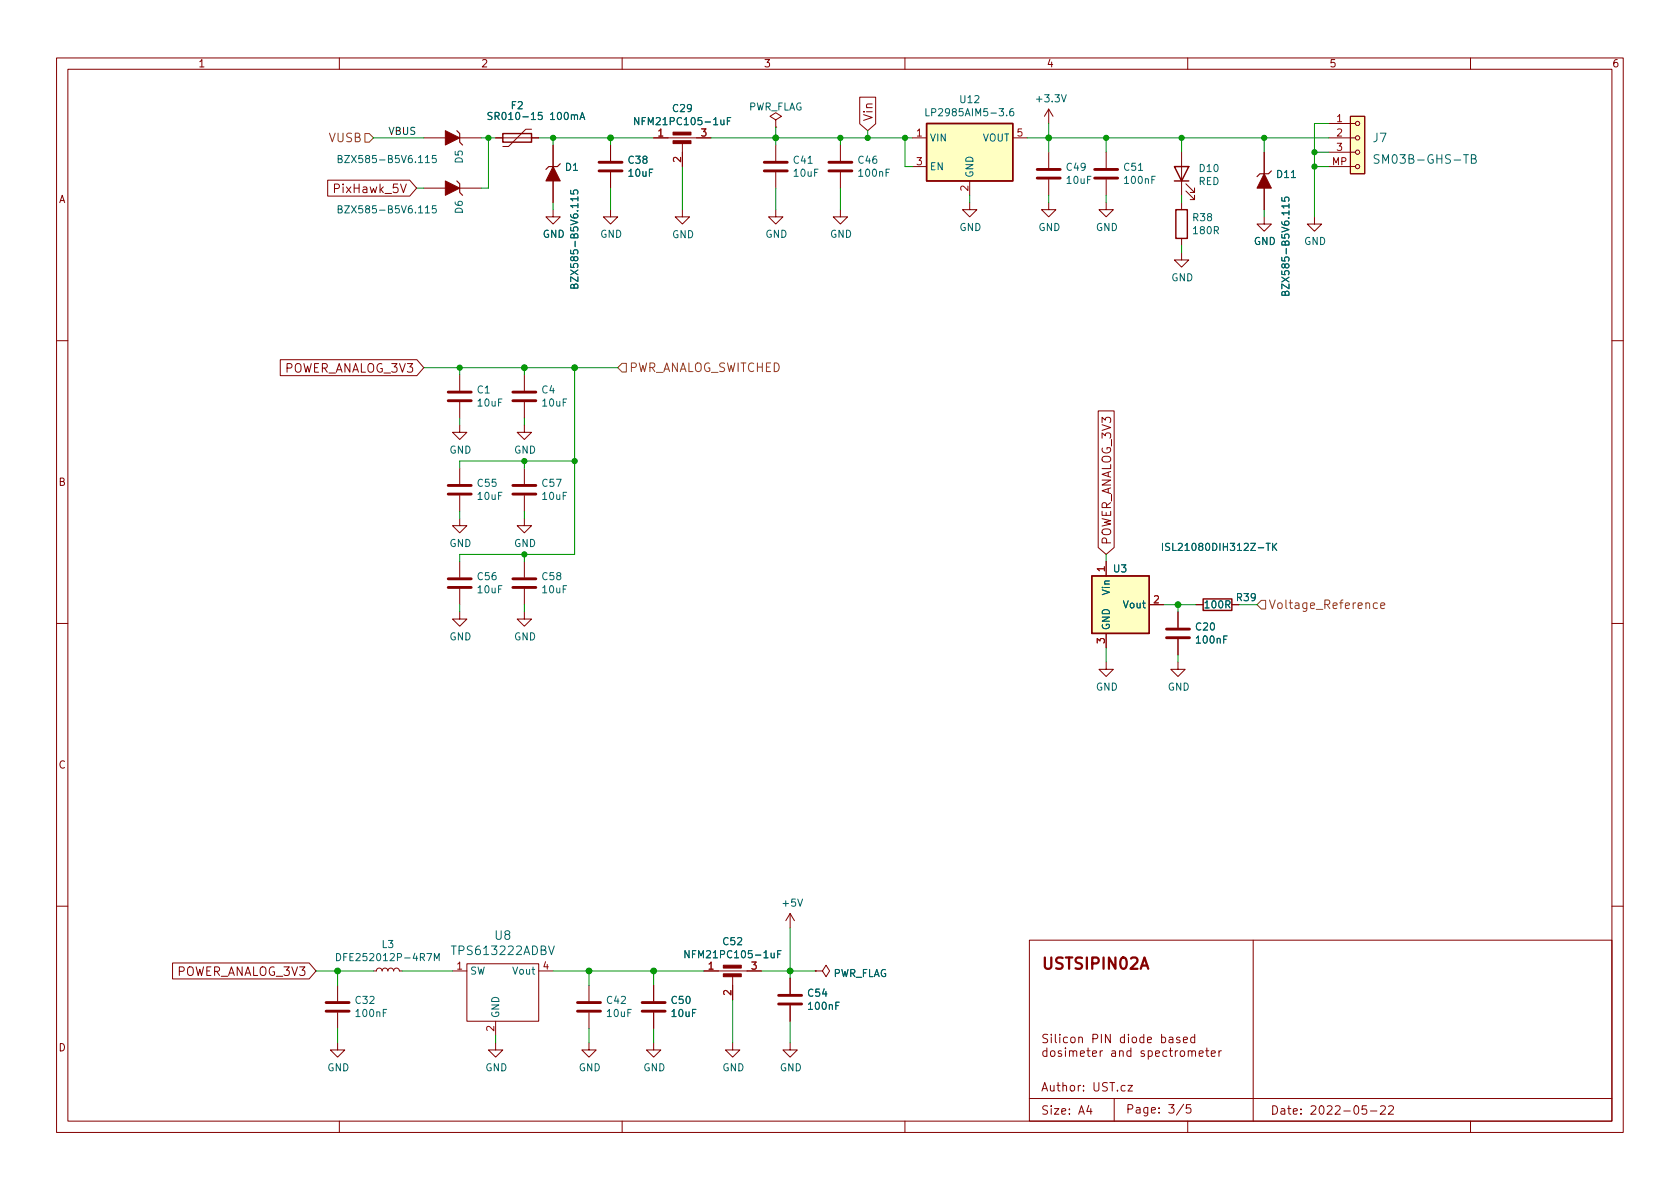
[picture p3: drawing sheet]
<svg xmlns="http://www.w3.org/2000/svg" width="297mm" height="210mm" viewBox="0 0 297 210" stroke-linecap="round" stroke-linejoin="round" font-family="sans-serif">
<defs><g id="words">
<text font-size="2.8" fill="#840000" x="184" y="172">USTSIPIN02A</text>
<g font-size="2.1" fill="#840000">
<text x="154.8" y="21.5" transform="rotate(-90 154.8 21.5)">Vin</text>
<text x="58.7" y="34.6">PixHawk_5V</text>
<text x="50.3" y="66.4">POWER_ANALOG_3V3</text>
<text x="196.9" y="96.4" transform="rotate(-90 196.9 96.4)">POWER_ANALOG_3V3</text>
<text x="31.3" y="173">POWER_ANALOG_3V3</text>
<text x="184" y="187.3">Silicon</text>
<text x="193" y="187.3">PIN</text>
<text x="198" y="187.3">diode</text>
<text x="184" y="193.5">Author:</text>
<text x="184" y="197.6">Size:</text>
<text x="190.7" y="197.6">A4</text>
<text x="193.2" y="193.5">UST.cz</text>
<text x="199" y="197.4">Page:</text>
<text x="206.5" y="197.4">3/5</text>
<text x="224.6" y="197.6">Date:</text>
<text x="231.6" y="197.6">2022-05-22</text>
</g>
<g font-size="2.1" fill="#725600">
<text x="58" y="25.6">VUSB</text>
<text x="111.2" y="66.2">PWR_ANALOG_SWITCHED</text>
<text x="224.2" y="108.2">Voltage_Reference</text>
</g>
<g font-size="2.1" fill="#006464">
<text x="242.6" y="25.6">J7</text>
<text x="242.6" y="29.4">SM03B-GHS-TB</text>
<text x="87.3" y="166.7">U8</text>
<text x="79.6" y="169.3">TPS613222ADBV</text>
</g>
<g font-size="1.8" fill="#840000">
<text x="35" y="12.3">1</text>
<text x="85" y="12.3">2</text>
<text x="135" y="12.3">3</text>
<text x="185" y="12.3">4</text>
<text x="235" y="12.3">5</text>
<text x="285" y="12.3">6</text>
<text x="10.4" y="36.3">A</text>
<text x="10.3" y="86.3">B</text>
<text x="10.3" y="136.3">C</text>
<text x="10.3" y="186.3">D</text>
</g>
<text font-size="1.8" fill="#0f0f0f" x="68.6" y="23.8">VBUS</text>
<g font-size="1.8" fill="#006464">
<text x="86" y="21.6">SR010-15</text>
<text x="90.2" y="19.7">F2</text>
<text x="97.2" y="21.6">100mA</text>
<text x="111.8" y="22.5">NFM21PC105-1uF</text>
<text x="118.7" y="20.2">C29</text>
<text x="132.4" y="19.9">PWR_FLAG</text>
<text x="163.3" y="20.9">LP2985AIM5-3.6</text>
<text x="169.5" y="18.6">U12</text>
<text x="182.9" y="18.5">+3.3V</text>
<text x="59.4" y="29.2">BZX585-B5V6.115</text>
<text x="82.2" y="29" transform="rotate(-90 82.2 29)">D5</text>
<text x="110.9" y="29.3">C38</text>
<text x="140.1" y="29.3">C41</text>
<text x="151.5" y="29.3">C46</text>
<text x="164.3" y="25.4">VIN</text>
<text x="173.7" y="25.4">VOUT</text>
<text x="99.8" y="30.6">D1</text>
<text x="110.9" y="31.6">10uF</text>
<text x="140.1" y="31.6">10uF</text>
<text x="151.5" y="31.6">100nF</text>
<text x="164.3" y="30.5">EN</text>
<text x="172.5" y="31.5" transform="rotate(-90 172.5 31.5)">GND</text>
<text x="188.3" y="30.6">C49</text>
<text x="188.3" y="32.9">10uF</text>
<text x="198.5" y="30.6">C51</text>
<text x="198.5" y="32.9">100nF</text>
<text x="211.8" y="30.8">D10</text>
<text x="211.8" y="33.1">RED</text>
<text x="225.5" y="31.9">D11</text>
<text x="59.4" y="38.1">BZX585-B5V6.115</text>
<text x="82.2" y="37.9" transform="rotate(-90 82.2 37.9)">D6</text>
<text x="169.6" y="41.2">GND</text>
<text x="183.5" y="41.2">GND</text>
<text x="193.7" y="41.2">GND</text>
<text x="210.7" y="39.5">R38</text>
<text x="210.7" y="41.8">180R</text>
<text x="95.9" y="42.4">GND</text>
<text x="106.1" y="42.4">GND</text>
<text x="118.8" y="42.5">GND</text>
<text x="135.3" y="42.4">GND</text>
<text x="146.7" y="42.4">GND</text>
<text x="221.6" y="43.7">GND</text>
<text x="230.5" y="43.7">GND</text>
<text x="102.6" y="51.3" transform="rotate(-90 102.6 51.3)">BZX585-B5V6.115</text>
<text x="207" y="50.1">GND</text>
<text x="228.4" y="52.6" transform="rotate(-90 228.4 52.6)">BZX585-B5V6.115</text>
<text x="84.2" y="70">C1</text>
<text x="95.6" y="70">C4</text>
<text x="84.2" y="72.3">10uF</text>
<text x="95.6" y="72.3">10uF</text>
<text x="79.4" y="80.6">GND</text>
<text x="90.8" y="80.6">GND</text>
<text x="84.2" y="86.5">C55</text>
<text x="84.2" y="88.8">10uF</text>
<text x="95.6" y="86.5">C57</text>
<text x="95.6" y="88.8">10uF</text>
<text x="79.4" y="97.1">GND</text>
<text x="90.8" y="97.1">GND</text>
<text x="196.7" y="101.6">U3</text>
<text x="205.2" y="97.8">ISL21080DIH312Z-TK</text>
<text x="84.2" y="103">C56</text>
<text x="84.2" y="105.3">10uF</text>
<text x="95.6" y="103">C58</text>
<text x="95.6" y="105.3">10uF</text>
<text x="196.6" y="105.4" transform="rotate(-90 196.6 105.4)">Vin</text>
<text x="198.4" y="108">Vout</text>
<text x="212.7" y="108">100R</text>
<text x="218.4" y="106.7">R39</text>
<text x="79.4" y="113.6">GND</text>
<text x="90.8" y="113.6">GND</text>
<text x="196.6" y="111.5" transform="rotate(-90 196.6 111.5)">GND</text>
<text x="211.2" y="111.9">C20</text>
<text x="211.2" y="114.2">100nF</text>
<text x="193.7" y="122.5">GND</text>
<text x="206.4" y="122.5">GND</text>
<text x="138.1" y="160.7">+5V</text>
<text x="127.6" y="167.5">C52</text>
<text x="59.1" y="170.3">DFE252012P-4R7M</text>
<text x="67.4" y="168">L3</text>
<text x="83.1" y="172.7">SW</text>
<text x="90.5" y="172.7">Vout</text>
<text x="120.7" y="169.8">NFM21PC105-1uF</text>
<text x="147.3" y="173.2">PWR_FLAG</text>
<text x="62.6" y="177.9">C32</text>
<text x="107.1" y="177.9">C42</text>
<text x="118.5" y="177.9">C50</text>
<text x="142.6" y="176.6">C54</text>
<text x="142.6" y="178.9">100nF</text>
<text x="62.6" y="180.2">100nF</text>
<text x="88.7" y="180.1" transform="rotate(-90 88.7 180.1)">GND</text>
<text x="107.1" y="180.2">10uF</text>
<text x="118.5" y="180.2">10uF</text>
<text x="57.8" y="189.8">GND</text>
<text x="85.7" y="189.8">GND</text>
<text x="102.3" y="189.8">GND</text>
<text x="113.7" y="189.8">GND</text>
<text x="127.7" y="189.8">GND</text>
<text x="137.8" y="189.8">GND</text>
</g>
<g font-size="1.8" fill="#a90000">
<text x="236.2" y="21.6">1</text>
<text x="116.2" y="24.1">1</text>
<text x="120.4" y="28.9" transform="rotate(-90 120.4 28.9)">2</text>
<text x="123.8" y="24.1">3</text>
<text x="161.9" y="24.1">1</text>
<text x="161.9" y="29.2">3</text>
<text x="179.7" y="24.1">5</text>
<text x="235.4" y="29.2">MP</text>
<text x="236.2" y="24.1">2</text>
<text x="236.2" y="26.7">3</text>
<text x="171.2" y="33.9" transform="rotate(-90 171.2 33.9)">2</text>
<text x="195.3" y="101.3" transform="rotate(-90 195.3 101.3)">1</text>
<text x="203.8" y="106.7">2</text>
<text x="195.3" y="114" transform="rotate(-90 195.3 114)">3</text>
<text x="80.6" y="171.4">1</text>
<text x="95.8" y="171.4">4</text>
<text x="125" y="171.4">1</text>
<text x="132.7" y="171.4">3</text>
<text x="129.3" y="176.2" transform="rotate(-90 129.3 176.2)">2</text>
<text x="87.4" y="182.5" transform="rotate(-90 87.4 182.5)">2</text>
</g>
</g></defs>
<g fill="none" stroke="#840000" stroke-width=".18">
<path d="M10 10.2h277v190.1h-277zM12 12.2h273v186.1h-273zM60 10.2v2M110 10.2v2M152 17.2h2.8v4.7l-1.4 1.2-1.4-1.2zM160 10.2v2M185.4 19.3l-.7 1.3M185.4 19.3v2.5M185.4 19.3l.8 1.3M210 10.2v2M260 10.2v2M57.9 31.9h14.5l1.3 1.4-1.3 1.4h-14.5z"/>
<path d="M70.8 32.5l.5 1.6 .5-1.6M74.9 24.4h3.8M74.9 33.3h3.8M81.3 24.4h3.8M81.3 33.3h3.8M87.6 24.4h7.6M94 22.9h-1l-3.1 3h-1M97.8 37.1v1.2h1.3l-1.3 1.3-1.3-1.3h1.3M97.8 25.6v3.9M97.8 32v3.8M107.9 37.1v1.2h1.3l-1.3 1.3-1.2-1.3h1.2M107.9 25.6v2.8"/>
<path d="M107.9 30.5v2.8M115.6 24.4h10.1M120.6 37.1v1.2h1.3l-1.3 1.3-1.2-1.3h1.2M120.6 25.1v4.4M137.2 21.2l1-.6-1-.7-1.1 .7 1.1 .6v1.3M137.2 22.5h.1M137.2 37.1v1.2h1.2l-1.2 1.3-1.3-1.3h1.3M137.2 25.6v2.8M137.2 30.5v2.8M148.6 37.1v1.2h1.3l-1.3 1.3-1.3-1.3h1.3M148.6 25.6v2.8M148.6 30.5v2.8"/>
<path d="M161.3 24.4h2.5M161.3 29.5h2.5M171.4 35.8v1.3h1.3l-1.3 1.2-1.2-1.2h1.2M171.4 32v2.5M179.1 24.4h2.5M185.4 35.8v1.3h1.3l-1.3 1.2-1.3-1.2h1.3M185.4 26.9v2.8M185.4 31.7v2.8M195.6 35.8v1.3h1.2l-1.2 1.2-1.3-1.2h1.3M195.6 26.9v2.8M195.6 31.7v2.8M208.9 26.9v7.6"/>
<path d="M208.9 35.8v1.3M209.7 33.8l1.5 1.5v-.8v.8h-.8M209.7 32.5l1.5 1.5v-.7v.7h-.8M223.5 38.3v1.3h1.3l-1.3 1.3-1.3-1.3h1.3M223.5 26.9v3.8M223.5 33.3v3.8M232.4 38.3v1.3h1.3l-1.3 1.3-1.3-1.3h1.3M234.9 24.4h4.7M234.9 29.5h4.7M234.9 26.9h4.7M234.9 21.8h4.7M238.8 20.6h2.5v10.1h-2.5z"/>
<path d="M208.9 44.7v1.3h1.3l-1.3 1.2-1.3-1.2h1.3M208.9 42.2v1.2M10 60.2h2M49.6 63.6h24.1l1.2 1.4-1.2 1.4h-24.1zM81.3 75.2v1.2h1.2l-1.2 1.3-1.3-1.3h1.3M81.3 66.3v2.8M81.3 71.1v2.8M92.7 75.2v1.2h1.3l-1.3 1.3-1.3-1.3h1.3M92.7 66.3v2.8M92.7 71.1v2.8M194.2 72.7h2.8v24.1l-1.4 1.2-1.4-1.2zM285 60.2h2"/>
<path d="M81.3 91.7v1.3h1.2l-1.2 1.2-1.3-1.2h1.3M81.3 82.8v2.8M81.3 87.6v2.8M81.3 99.3v2.8M92.7 91.7v1.3h1.3l-1.3 1.2-1.3-1.2h1.3M92.7 82.8v2.8M92.7 87.6v2.8M92.7 99.3v2.8M195.6 99.3v2.5M10 110.2h2M81.3 108.2v1.3h1.2l-1.2 1.2-1.3-1.2h1.3M81.3 104.1v2.8"/>
<path d="M92.7 108.2v1.3h1.3l-1.3 1.2-1.3-1.2h1.3M92.7 104.1v2.8M195.6 117.1v1.3h1.2l-1.2 1.2-1.3-1.2h1.3M195.6 112v2.5M203.2 106.9h2.5M208.3 117.1v1.3h1.2l-1.2 1.2-1.3-1.2h1.3M208.3 108.2v2.8M208.3 113v2.8M211.5 106.9h1.2M217.8 106.9h1.3M285 110.2h2M10 160.2h2"/>
<path d="M30.5 170.3h24.2l1.2 1.4-1.2 1.4h-24.2zM59.7 174.2v2.8M59.7 179.1v2.8M66 171.7h.5l.2-.4 .4-.1 .3 .1 .2 .4 .1-.3 .3-.2 .4 .1 .2 .4 .2-.4 .4-.1 .3 .2 .1 .3 .1-.4 .4-.1 .4 .1 .1 .4h.5M80 171.7h2.5M82.5 170.4h12.7v10.2h-12.7zM95.2 171.7h2.6M104.1 174.2v2.8M104.1 179.1v2.8M115.6 174.2v2.8M115.6 179.1v2.8M124.5 171.7h10.1"/>
<path d="M129.5 172.5v4.3M139.7 161.5v2.6M139.7 173v2.8M139.7 177.8v2.8M139.7 161.5l-.8 1.3M139.7 161.5l.8 1.3M144.1 171.7h1.3l.6-1 .7 1-.7 1-.6-1M144.1 171.7h.1M182 166.3h103v32h-103zM221.6 166.3v32M285 160.2h2M59.7 184.4v1.3h1.3l-1.3 1.2-1.3-1.2h1.3"/>
<path d="M60 198.3v2M87.6 184.4v1.3h1.3l-1.3 1.2-1.2-1.2h1.2M87.6 180.6v2.5M104.1 184.4v1.3h1.3l-1.3 1.2-1.2-1.2h1.2M110 198.3v2M115.6 184.4v1.3h1.2l-1.2 1.2-1.3-1.2h1.3M129.5 184.4v1.3h1.3l-1.3 1.2-1.2-1.2h1.2M139.7 184.4v1.3h1.3l-1.3 1.2-1.3-1.2h1.3M160 198.3v2M182 194.3h103M185.2 183l-.5-.1-.3 .3 .1 .3 .7 .3v.5l-.2 .1-.6-.1M185.9 182.9v.1"/>
<path d="M185.9 183.4v1M186.6 182.9v1.3l.2 .2M187.4 182.9v.1M187.4 183.4v1M188.7 183.5l-.4-.1-.3 .3v.4l.2 .2h.5M189.4 183.5l.2-.1 .4 .1 .1 .6-.1 .2-.4 .1-.2-.1zM190.7 183.5l.3-.1 .3 .1 .1 .9M190.7 183.4v1M191 186.3l.7-.1v-.3l-.5-.1-.2 .2 .1 .7h.6M191.6 192.8v.1M191.6 192v.1M192.2 185.8h.5"/>
<path d="M192.4 185.3v1.3l.3 .2M193.2 183.7l.8-.1 .1-.2-.1-.4-.2-.1h-.6v1.5M194.7 182.9v1.5M196.3 182.9v1.5l-.8-1.5v1.5M196.6 185.9h.6v.9M197 194.3v4M197.2 186.2h-.5a.29 .29 0 0 0-.2 .3 .29 .29 0 0 0 .2 .3l.5-.1M198.8 183.5l-.4-.1-.3 .3v.4l.1 .2h.6M198.8 182.9v1.5M199.5 182.9v.1M199.5 183.4v1M200.2 183.5l.3-.1 .4 .1 .1 .6-.2 .2-.3 .1-.3-.1z"/>
<path d="M202.2 183.5l-.4-.1-.3 .3v.4l.2 .2h.5M202.2 182.9v1.5M202.9 183.9l.7-.1-.1-.3-.4-.1-.2 .2 .1 .7h.5M204.3 186.3l.7-.1v-.3l-.5-.1-.2 .2 .1 .7h.6M205.4 183.5l.4-.1 .3 .3v.4l-.1 .2h-.6M205.4 182.9v1.5M206.3 185.9l-.4-.1-.3 .3v.4l.1 .2h.6M206.7 183.5h.6l.1 .9M206.7 185.8h.6M207 185.3v1.3l.3 .2M207.4 183.8h-.5a.29 .29 0 0 0-.2 .3 .29 .29 0 0 0 .2 .3l.5-.1M207.8 185.8v1"/>
<path d="M208.2 185.8l-.2 .1-.2 .2M208.6 183.5l-.4-.1-.2 .2 .1 .2 .5 .2v.3h-.6M208.8 185.9l.4-.1 .3 .3v.4l-.3 .3-.4-.1-.1-.2v-.4zM209.2 183.9l.8-.1-.1-.3-.4-.1-.3 .2 .1 .7h.6M210 198.3v2M210.1 186l.2-.2 .4 .1v.9M210.1 185.8v1M210.5 195.3h-.7l-.1 .7 .2-.1 .5 .1 .2 .2-.1 .5-.2 .1-.6-.1M210.7 186l.3-.2 .3 .1 .1 .9M211.2 183.5l-.4-.1-.3 .3v.4l.2 .2h.5M211.2 182.9v1.5M212 186.3l.7-.1v-.3l-.5-.1-.2 .2 .1 .7h.6"/>
<path d="M213.2 185.8h.5M213.4 185.3v1.3l.3 .2M214.2 186.3l.7-.1-.1-.3-.4-.1-.2 .2v.7h.6M215.5 185.8v1M216 185.8l-.3 .1-.2 .2M242.3 196.5h1.2M244.1 195.7l.6-.2 .2 .2 .1 .3-1 1h1M245.5 195.7l.6-.2 .2 .2 .1 .3-.9 1h.9M260 198.3v2"/>
<circle cx="240" cy="21.8" r=".38"/>
<circle cx="240" cy="24.4" r=".38"/>
<circle cx="240" cy="29.5" r=".38"/>
<circle cx="240" cy="26.9" r=".38"/>
</g>
<path d="M201.7 171.3l.7-2 .6 2" fill="none" stroke="#840000" stroke-width=".4"/>
<g fill="none" stroke="#840000" stroke-width=".51">
<path d="M105.9 30.2h4.1M105.9 28.7h4.1M135.1 30.2h4.1M135.1 28.7h4.1M146.6 30.2h4M146.6 28.7h4M183.4 31.5h4.1M183.4 30h4.1M193.5 31.5h4.1M193.5 30h4.1M79.2 70.9h4.1M79.2 69.3h4.1"/>
<path d="M90.7 70.9h4M90.7 69.3h4M79.2 87.4h4.1M79.2 85.8h4.1M90.7 87.4h4M90.7 85.8h4M79.2 103.9h4.1M79.2 102.4h4.1M90.7 103.9h4M90.7 102.4h4M206.2 112.8h4.1M206.2 111.2h4.1"/>
<path d="M57.7 178.8h4M57.7 177.3h4M102.1 178.8h4.1M102.1 177.3h4.1M113.5 178.8h4.1M113.5 177.3h4.1M137.7 177.5h4M137.7 176h4"/>
</g>
<g fill="none" stroke="#006464" stroke-width=".18">
<path d="M95.8 19.9h-.6v.6l.1-.1h.5l.1 .2-.1 .4-.2 .1-.4-.1M176.7 19.2h.7l-.4 .5 .4 .1v.6l-.2 .1-.5-.1M179.1 19.2l-.3 .1a.86 .86 0 0 0 0 1.2l.4-.1 .1-.5-.3-.2-.4 .1-.1 .1M187.7 16.7l.4 1.3 .4-1.3M74 37.7h.7M74 28.8h.7M75.2 36.7l.4-.3v1.3M75.2 27.9l.4-.4v1.3M75.2 37.7h.7M75.2 28.8h.7M77.1 36.4h-.6l-.1 .6 .2-.1h.4l.1 .2v.4l-.2 .2-.5-.2M77.1 27.5h-.6l-.1 .6 .2-.1h.4l.1 .2v.4l-.2 .2-.5-.2"/>
<path d="M93.9 21.1h.8M100.9 33.7v.6h.6l-.1-.2v-.4l.2-.1 .5 .1 .1 .1-.1 .5M102.2 35.2h-1.3l.4 .3M102.2 34.8v.7M102.2 36v.7M102.5 21.1l.5-1.2 .4 1.2M127.5 21.2v.8l.3 .1 .2-.2M128 21.2v.9M128.6 21.4h.4M129.2 20.8h-.6v1.3M142.9 28.9h.7M157.3 29.9h-.6v1.3"/>
<path d="M178 20.4v.1M201.3 30.1h.7M204.3 31.2h-.6v1.2M226.6 34.9v.6l.6 .1-.1-.2 .1-.4 .2-.1h.4l.1 .2-.1 .5M227.9 36.4h-1.3l.4 .4M227.9 36.1v.7M227.9 37.3v.7M228.3 31.4h.8M258.8 27.4h.8M259.2 27.4v1.5M260.2 28.1h.5l.2-.2 .1-.3-.2-.2h-.6v1.5h.5l.3-.3a.4 .4 0 0 0-.3-.5M222.5 96.9h.9"/>
<path d="M223.9 96.1h.7M224.2 96.1v1.2M225 96.1v1.2M225.2 96.6l.5 .7M225.7 96.1l-.7 .7M217 112.5h-.6v1.2M141 159l.5 1.3 .4-1.3M68.4 178.5h-.6v1.3M75.5 168.6h.8l-.5 1.3M76.8 169.9v-1.3l.4 .9 .5-.9v1.3M97 167.3l.5 1.5 .5-1.5M136.3 168.5l.1 .8 .3 .1 .2-.1"/>
<path d="M136.9 168.5v.9M137.5 168.7h.4M138.1 168.1h-.6v1.3M148.4 177.2h-.6v1.3"/>
</g>
<path d="M80.8 32l.5 .5v1.5l.5 .5M80.8 23.1l.5 .5v1.5l.5 .5M99.1 29l-.5 .5h-1.6l-.5 .5M224.8 30.2l-.5 .5h-1.5l-.6 .5" fill="none" stroke="#840000" stroke-width=".2"/>
<g fill="#840000" stroke="#840000" stroke-width=".18">
<path d="M97.8 29.5l1.3 2.5h-2.6z"/>
<path d="M78.7 32l2.6 1.3-2.6 1.2z"/>
<path d="M78.7 23.1l2.6 1.3-2.6 1.2z"/>
<path d="M119 24.9h3.2v.5h-3.2z"/>
<path d="M119 23.4h3.2v.5h-3.2z"/>
<path d="M223.5 30.7l1.3 2.6h-2.6z"/>
<path d="M127.9 172.2h3.2v.5h-3.2z"/>
<path d="M127.9 170.7h3.2v.5h-3.2z"/>
</g>
<path d="M88.9 23.6h5.1v1.5h-5.1zM163.8 21.8h15.3v10.2h-15.3zM207.6 29.5h2.6l-1.3 2.5zM207.6 32h2.6M207.9 37.1h2v5.1h-2zM193 101.8h10.2v10.2h-10.2zM212.7 105.9h5.1v2h-5.1z" fill="none" stroke="#840000" stroke-width=".25"/>
<g fill="#ffffc2" stroke="#ffffc2" stroke-width=".18">
<path d="M238.8 20.6h2.5v10.1h-2.5z"/>
<path d="M193 101.8h10.2v10.2h-10.2z"/>
<path d="M163.8 21.8h15.3v10.2h-15.3z"/>
</g>
<path d="M64.5 23.6h.8l.7 .8-.7 .7h-.8zM110 64.3h.7v1.5h-.7l-.8-.8zM223 106.2h.8v1.5h-.8l-.8-.8zM243.5 106.7l-.4-.1-.3 .3v.4l.2 .2h.5M244.1 107.1l.7-.1v-.3l-.5-.1-.2 .2 .1 .7h.6" fill="none" stroke="#725600" stroke-width=".18"/>
<g fill="none" stroke="#009600" stroke-width=".18">
<path d="M66 24.4h8.9M73.7 33.3h1.2M85.1 24.4h2.5M86.4 24.4v8.9h-1.3M95.2 24.4h20.4M97.8 24.4v1.2M97.8 35.8v1.3M107.9 24.4v1.2M107.9 33.3v3.8M120.6 29.5v7.6M125.7 24.4h35.6M137.2 22.5v3.1"/>
<path d="M137.2 33.3v3.8M148.6 24.4v1.2M148.6 33.3v3.8M153.4 23.1v1.3M160 24.4v5.1h1.3M171.4 34.5v1.3M181.6 24.4h53.3M185.4 21.8v5.1M185.4 34.5v1.3M195.6 24.4v2.5M195.6 34.5v1.3M208.9 24.4v2.5"/>
<path d="M208.9 34.5v1.3M223.5 24.4v2.5M223.5 37.1v1.2M232.4 29.5h2.5M232.4 26.9h2.5M234.9 21.8h-2.5v16.5M208.9 43.4v1.3M74.9 65h34.3M81.3 65v1.3M81.3 73.9v1.3M92.7 65v1.3M92.7 73.9v1.3"/>
<path d="M101.6 65v33h-20.3v1.3M81.3 90.4v1.3M92.7 81.5v1.3M92.7 90.4v1.3M92.7 98v1.3M101.6 81.5h-20.3v1.3M195.6 98v1.3M81.3 106.9v1.3M92.7 106.9v1.3M195.6 114.5v2.6M205.7 106.9h5.8M208.3 106.9v1.3"/>
<path d="M208.3 115.8v1.3M219.1 106.9h3.1M55.9 171.7h10.1M59.7 171.7v2.5M71.1 171.7h8.9M97.8 171.7h26.7M104.1 171.7v2.5M115.6 171.7v2.5M129.5 176.8v7.6M134.6 171.7h9.5M139.7 164.1v8.9M59.7 181.9v2.5"/>
<path d="M87.6 183.1v1.3M104.1 181.9v2.5M115.6 181.9v2.5M139.7 180.6v3.8"/>
</g>
<g fill="#009600" stroke="#009600" stroke-width=".18">
<circle cx="137.2" cy="24.4" r=".51"/>
<circle cx="195.6" cy="24.4" r=".46"/>
<circle cx="148.6" cy="24.4" r=".46"/>
<circle cx="153.4" cy="24.4" r=".46"/>
<circle cx="160" cy="24.4" r=".46"/>
<circle cx="185.4" cy="24.4" r=".51"/>
<circle cx="101.6" cy="81.5" r=".46"/>
<circle cx="92.7" cy="81.5" r=".46"/>
<circle cx="92.7" cy="65" r=".51"/>
<circle cx="101.6" cy="65" r=".51"/>
<circle cx="81.3" cy="65" r=".46"/>
<circle cx="92.7" cy="98" r=".46"/>
<circle cx="59.7" cy="171.7" r=".51"/>
<circle cx="208.9" cy="24.4" r=".46"/>
<circle cx="232.4" cy="29.5" r=".46"/>
<circle cx="223.5" cy="24.4" r=".46"/>
<circle cx="232.4" cy="26.9" r=".46"/>
<circle cx="208.3" cy="106.9" r=".51"/>
<circle cx="97.8" cy="24.4" r=".46"/>
<circle cx="86.4" cy="24.4" r=".46"/>
<circle cx="108" cy="24.4" r=".51"/>
<circle cx="139.7" cy="171.7" r=".51"/>
<circle cx="104.1" cy="171.7" r=".51"/>
<circle cx="115.6" cy="171.7" r=".51"/>
</g>
<use href="#words"/>
</svg>
